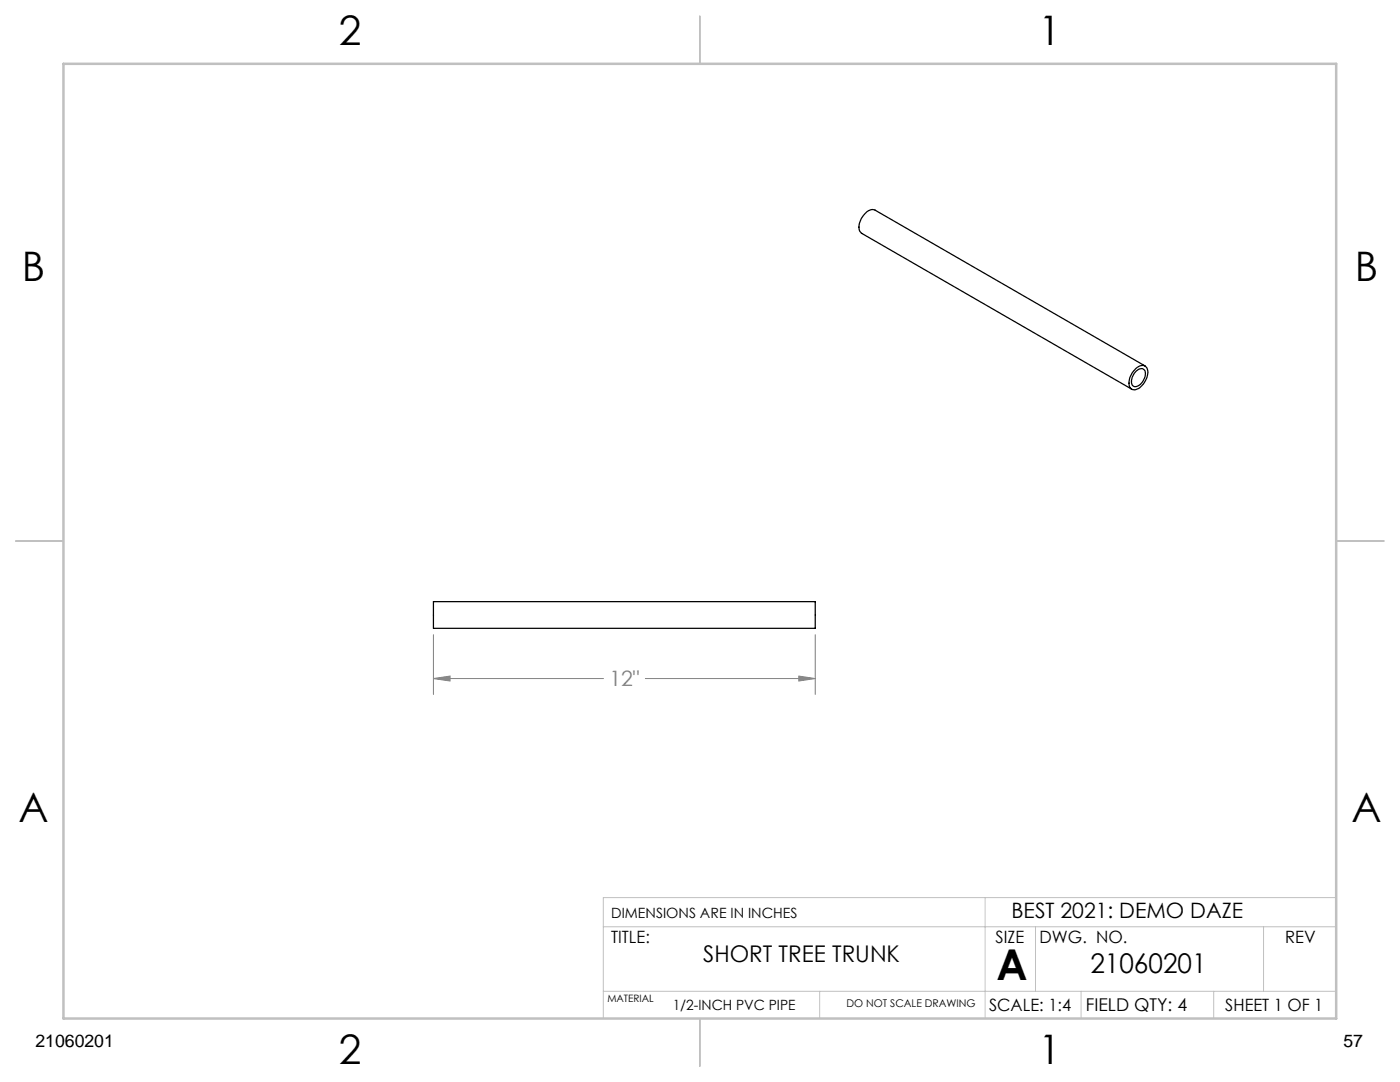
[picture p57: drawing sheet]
<svg xmlns="http://www.w3.org/2000/svg" width="279mm" height="216mm" viewBox="0 0 279 216" stroke-linecap="round" stroke-linejoin="round" font-family="sans-serif">
<defs><g id="words">
<text font-size="8.5" x="198.9" y="195.5">A</text>
<g font-size="8.1">
<text x="67.6" y="8.9">2</text>
<text x="207.3" y="8.9">1</text>
<text x="4.4" y="56.2">B</text>
<text x="270.4" y="56.2">B</text>
<text x="3.7" y="164.1">A</text>
<text x="269.7" y="164.1">A</text>
<text x="67.6" y="212.4">2</text>
<text x="207.3" y="212.4">1</text>
</g>
<text font-size="5.4" x="217.6" y="194.1">21060201</text>
<text font-size="4.6" x="140.3" y="191.9">SHORT TREE TRUNK</text>
<text font-size="4.2" fill="#808080" x="121.6" y="137">12&quot;</text>
<text font-size="4.2" x="201.9" y="183.1">BEST 2021: DEMO DAZE</text>
<g font-size="3.5">
<text x="216.7" y="201.7">FIELD QTY: 4</text>
<text x="7.1" y="208.8">21060201</text>
<text x="268.1" y="208.8">57</text>
</g>
<g font-size="3.4">
<text x="122" y="188.1">TITLE:</text>
<text x="198.7" y="188.1">SIZE</text>
<text x="207.5" y="188.1">DWG. NO.</text>
<text x="256.5" y="188.2">REV</text>
<text x="197.4" y="201.7">SCALE: 1:4</text>
<text x="244.5" y="201.7">SHEET 1 OF 1</text>
</g>
<g font-size="2.8">
<text x="122" y="183.1">DIMENSIONS ARE IN INCHES</text>
<text x="134.3" y="201.4">1/2-INCH PVC PIPE</text>
</g>
<text font-size="2.1" x="168.9" y="201">DO NOT SCALE DRAWING</text>
<text font-size="2" x="121.2" y="200">MATERIAL</text>
</g></defs>
<path d="M86.5 135.4l3.3-.5v1zM86.5 126.6v12M86.5 135.4h33.9M128.8 135.4h33.9M159.4 134.9l3.3 .5-3.3 .5zM162.7 126.6v12" fill="none" stroke="#808080" stroke-width=".2"/>
<path d="M196.6 179.1v24.1M266.7 179.1h-146.3v24.1M120.4 197.8h146.3M120.4 184.9h146.3M163.6 197.8v5.4M206.7 184.9v12.9M215.8 197.8v5.4M242.2 197.8v5.4M252.2 184.9v12.9" fill="none" stroke="#c0c0c0" stroke-width=".2"/>
<path d="M139.7 3.2v9.5M3.1 107.9h9.6M266.7 107.9h9.5M139.7 203.2v9.6" fill="none" stroke="#c0c0c0" stroke-width=".25"/>
<path d="M12.7 12.7h254v190.5h-254z" fill="none" stroke="#c0c0c0" stroke-width=".5"/>
<path d="M86.5 135.4l3.3-.5v1zM159.4 134.9l3.3 .5-3.3 .5z" fill="#808080"/>
<path d="M226.6 74.2a1.08 1.08 0 0 1 1.9-.2 2.67 2.67 0 0 1-2.1 3.2 1.3 1.3 0 0 1-.4-1.9zM226.7 73.6a1.38 1.38 0 0 1 2.2-.2 3.7 3.7 0 0 1-2.5 4.4 1.22 1.22 0 0 1-1.1-1.7 4.7 4.7 0 0 1 1.4-2.5zM228.5 73l-53.8-31.1a2.02 2.02 0 0 0-2.4 1.1 2.97 2.97 0 0 0-.6 3.3l54.1 31.3M86.5 120.1h76.2v5.3h-76.2z" fill="none" stroke="#000" stroke-width=".25"/>
<use href="#words"/>
</svg>
